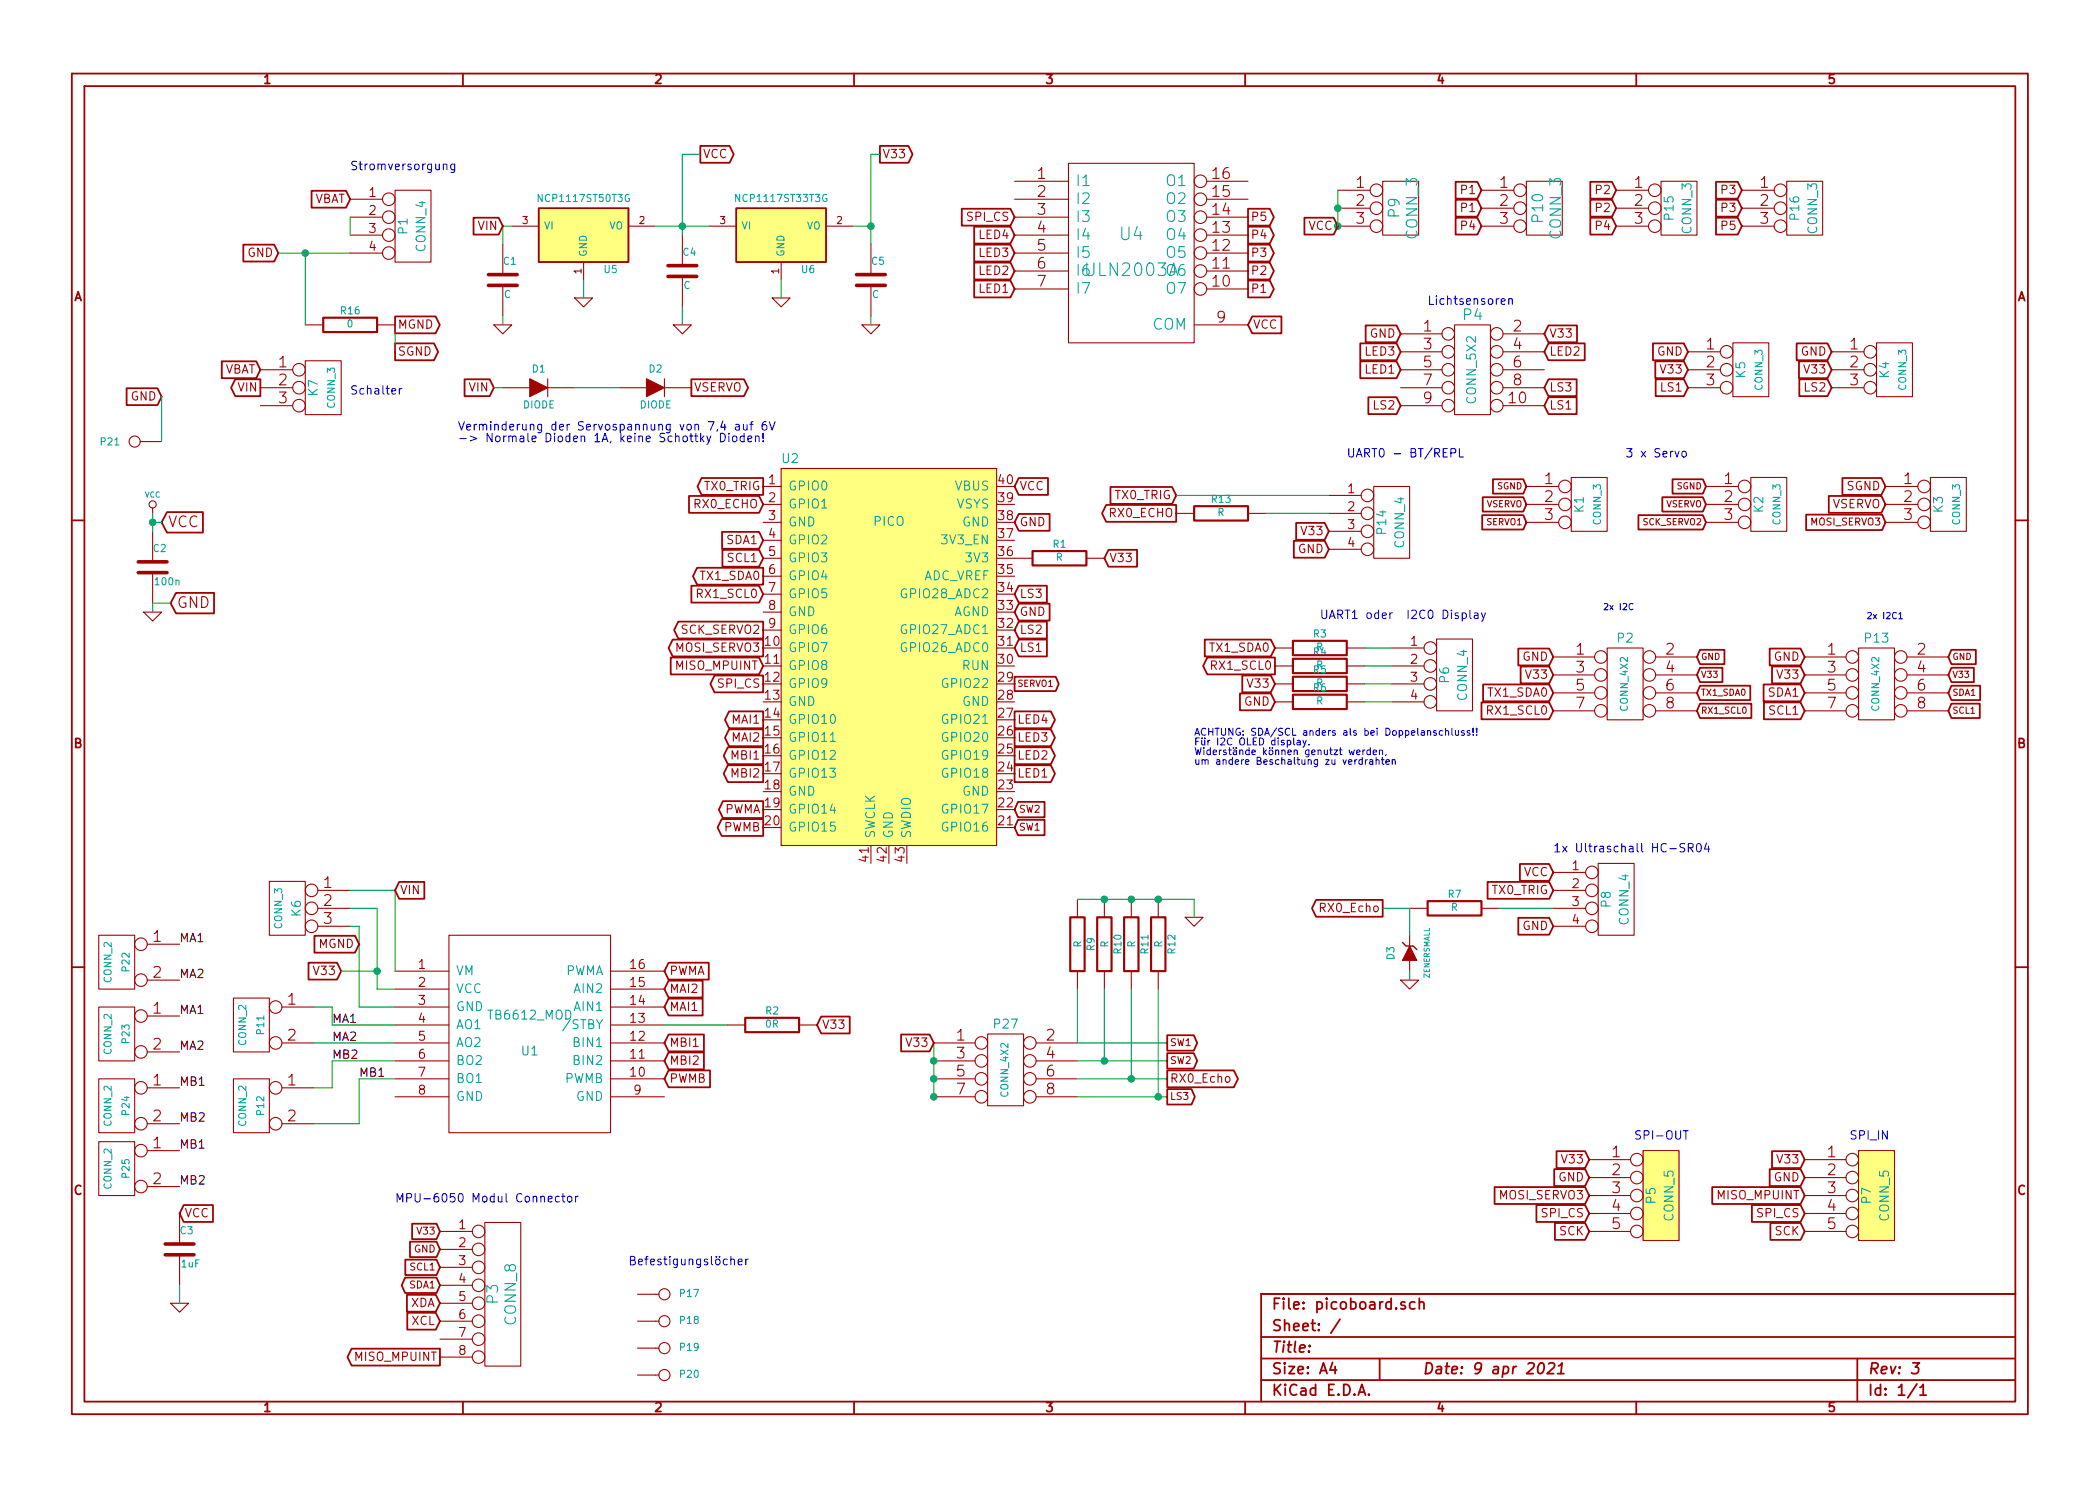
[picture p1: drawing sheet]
<svg xmlns="http://www.w3.org/2000/svg" width="297mm" height="210mm" viewBox="0 0 297 210" stroke-linecap="round" stroke-linejoin="round" font-family="sans-serif">
<defs><g id="words">
<g font-size="2.5" fill="#00a0a0">
<text x="158.4" y="34.1">U4</text>
<text x="153.8" y="39.2">ULN2003A</text>
</g>
<g font-size="2.1" fill="#a00000">
<text x="146.7" y="25.4">1</text>
<text x="146.7" y="27.9">2</text>
<text x="171.6" y="27.9">15</text>
<text x="171.6" y="25.4">16</text>
<text x="191.8" y="26.7">1</text>
<text x="191.8" y="29.2">2</text>
<text x="212.1" y="26.7">1</text>
<text x="212.1" y="29.2">2</text>
<text x="231.2" y="26.7">1</text>
<text x="231.2" y="29.2">2</text>
<text x="249" y="26.7">1</text>
<text x="249" y="29.2">2</text>
<text x="146.7" y="30.5">3</text>
<text x="146.7" y="33">4</text>
<text x="146.7" y="35.6">5</text>
<text x="171.6" y="35.6">12</text>
<text x="171.6" y="33">13</text>
<text x="171.6" y="30.5">14</text>
<text x="191.8" y="31.7">3</text>
<text x="212.1" y="31.7">3</text>
<text x="231.2" y="31.7">3</text>
<text x="249" y="31.7">3</text>
<text x="146.7" y="38.1">6</text>
<text x="146.7" y="40.6">7</text>
<text x="171.6" y="40.6">10</text>
<text x="171.6" y="38.1">11</text>
<text x="172.1" y="45.7">9</text>
<text x="201.3" y="47">1</text>
<text x="214" y="47">2</text>
<text x="39.4" y="52.1">1</text>
<text x="201.3" y="49.5">3</text>
<text x="201.3" y="52.1">5</text>
<text x="214" y="49.5">4</text>
<text x="214" y="52.1">6</text>
<text x="241.4" y="49.5">1</text>
<text x="241.4" y="52.1">2</text>
<text x="261.7" y="49.5">1</text>
<text x="261.7" y="52.1">2</text>
<text x="39.4" y="54.6">2</text>
<text x="39.4" y="57.1">3</text>
<text x="201.3" y="54.6">7</text>
<text x="201.3" y="57.1">9</text>
<text x="213.5" y="57.1">10</text>
<text x="214" y="54.6">8</text>
<text x="241.4" y="54.6">3</text>
<text x="261.7" y="54.6">3</text>
<text x="218.5" y="68.6">1</text>
<text x="218.5" y="71.1">2</text>
<text x="243.9" y="68.6">1</text>
<text x="243.9" y="71.1">2</text>
<text x="269.3" y="68.6">1</text>
<text x="269.3" y="71.1">2</text>
<text x="23.8" y="74.7">VCC</text>
<text x="218.5" y="73.7">3</text>
<text x="243.9" y="73.7">3</text>
<text x="269.3" y="73.7">3</text>
<text x="25" y="86.1">GND</text>
<text x="222.9" y="92.7">1</text>
<text x="222.9" y="95.2">3</text>
<text x="235.6" y="92.7">2</text>
<text x="235.6" y="95.2">4</text>
<text x="258.5" y="92.7">1</text>
<text x="258.5" y="95.2">3</text>
<text x="271.2" y="92.7">2</text>
<text x="271.2" y="95.2">4</text>
<text x="222.9" y="97.8">5</text>
<text x="222.9" y="100.3">7</text>
<text x="235.6" y="97.8">6</text>
<text x="235.6" y="100.3">8</text>
<text x="258.5" y="97.8">5</text>
<text x="258.5" y="100.3">7</text>
<text x="271.2" y="97.8">6</text>
<text x="271.2" y="100.3">8</text>
<text x="45.8" y="125.7">1</text>
<text x="45.8" y="128.3">2</text>
<text x="45.8" y="130.8">3</text>
<text x="21.6" y="133.3">1</text>
<text x="21.6" y="143.5">1</text>
<text x="21.6" y="138.4">2</text>
<text x="40.7" y="142.2">1</text>
<text x="21.6" y="148.6">2</text>
<text x="40.7" y="147.3">2</text>
<text x="135.3" y="147.3">1</text>
<text x="135.3" y="149.9">3</text>
<text x="148" y="147.3">2</text>
<text x="148" y="149.9">4</text>
<text x="21.6" y="153.7">1</text>
<text x="40.7" y="153.7">1</text>
<text x="135.3" y="152.4">5</text>
<text x="135.3" y="154.9">7</text>
<text x="148" y="152.4">6</text>
<text x="148" y="154.9">8</text>
<text x="21.6" y="158.7">2</text>
<text x="40.7" y="158.7">2</text>
<text x="21.6" y="162.6">1</text>
<text x="21.6" y="167.6">2</text>
<text x="228" y="163.8">1</text>
<text x="228" y="166.4">2</text>
<text x="258.5" y="163.8">1</text>
<text x="258.5" y="166.4">2</text>
<text x="228" y="168.9">3</text>
<text x="228" y="171.4">4</text>
<text x="228" y="174">5</text>
<text x="258.5" y="168.9">3</text>
<text x="258.5" y="171.4">4</text>
<text x="258.5" y="174">5</text>
<text x="179.9" y="185.4">File: picoboard.sch</text>
<text x="179.9" y="191.5">Title:</text>
<text x="179.9" y="188.4">Sheet: /</text>
<text x="179.9" y="197.6">KiCad E.D.A.</text>
<text x="179.9" y="194.5">Size: A4</text>
<text x="201.2" y="194.5">Date: 9 apr 2021</text>
<text x="264.2" y="194.5">Rev: 3</text>
<text x="264.2" y="197.6">Id: 1/1</text>
</g>
<g font-size="2.1" fill="#00a0a0">
<text x="152.1" y="26.4">I1</text>
<text x="152.1" y="29">I2</text>
<text x="165.1" y="29">O2</text>
<text x="165.1" y="26.4">O1</text>
<text x="152.1" y="31.5">I3</text>
<text x="152.1" y="34">I4</text>
<text x="165.1" y="34">O4</text>
<text x="165.1" y="31.5">O3</text>
<text x="198" y="30.7" transform="rotate(-90 198 30.7)">P9</text>
<text x="200.6" y="33.8" transform="rotate(-90 200.6 33.8)">CONN_3</text>
<text x="218.4" y="31.3" transform="rotate(-90 218.4 31.3)">P10</text>
<text x="220.9" y="33.8" transform="rotate(-90 220.9 33.8)">CONN_3</text>
<text x="152.1" y="36.6">I5</text>
<text x="152.1" y="39.1">I6</text>
<text x="152.1" y="41.7">I7</text>
<text x="165.1" y="41.7">O7</text>
<text x="165.1" y="39.1">O6</text>
<text x="165.1" y="36.6">O5</text>
<text x="162.9" y="46.7">COM</text>
<text x="207" y="45.4">P4</text>
<text x="70.5" y="184.4" transform="rotate(-90 70.5 184.4)">P3</text>
<text x="73.1" y="187.4" transform="rotate(-90 73.1 187.4)">CONN_8</text>
</g>
<g font-size="1.8" fill="#a00000">
<text x="37.3" y="11.9">1</text>
<text x="92.7" y="11.9">2</text>
<text x="148" y="11.9">3</text>
<text x="203.3" y="11.9">4</text>
<text x="258.6" y="11.9">5</text>
<text x="52.2" y="27.9">1</text>
<text x="52.2" y="30.5">2</text>
<text x="52.2" y="33">3</text>
<text x="52.2" y="35.6">4</text>
<text x="10.4" y="42.7">A</text>
<text x="285.3" y="42.7">A</text>
<text x="108.7" y="68.6">1</text>
<text x="108.7" y="71.1">2</text>
<text x="141.3" y="68.6">40</text>
<text x="141.3" y="71.1">39</text>
<text x="190.7" y="69.8">1</text>
<text x="108.7" y="73.7">3</text>
<text x="108.7" y="76.2">4</text>
<text x="141.3" y="76.2">37</text>
<text x="141.3" y="73.7">38</text>
<text x="190.7" y="72.4">2</text>
<text x="190.7" y="74.9">3</text>
<text x="190.7" y="77.5">4</text>
<text x="108.7" y="78.7">5</text>
<text x="108.7" y="81.3">6</text>
<text x="108.7" y="83.8">7</text>
<text x="141.3" y="83.8">34</text>
<text x="141.3" y="81.3">35</text>
<text x="141.3" y="78.7">36</text>
<text x="108.7" y="86.4">8</text>
<text x="108.7" y="88.9">9</text>
<text x="141.3" y="88.9">32</text>
<text x="141.3" y="86.4">33</text>
<text x="108.3" y="91.4">10</text>
<text x="108.3" y="94">11</text>
<text x="141.3" y="94">30</text>
<text x="141.3" y="91.4">31</text>
<text x="199.5" y="91.4">1</text>
<text x="199.5" y="94">2</text>
<text x="108.3" y="96.5">12</text>
<text x="108.3" y="99.1">13</text>
<text x="108.3" y="101.6">14</text>
<text x="141.3" y="101.6">27</text>
<text x="141.3" y="99.1">28</text>
<text x="141.3" y="96.5">29</text>
<text x="199.5" y="96.5">3</text>
<text x="199.5" y="99.1">4</text>
<text x="10.4" y="105.9">B</text>
<text x="108.3" y="104.1">15</text>
<text x="108.3" y="106.7">16</text>
<text x="141.3" y="106.7">25</text>
<text x="141.3" y="104.1">26</text>
<text x="285.3" y="105.9">B</text>
<text x="108.3" y="109.2">17</text>
<text x="108.3" y="111.8">18</text>
<text x="141.3" y="111.8">23</text>
<text x="141.3" y="109.2">24</text>
<text x="108.3" y="116.8">20</text>
<text x="108.3" y="114.3">19</text>
<text x="141.3" y="116.8">21</text>
<text x="141.3" y="114.3">22</text>
<text x="122.9" y="121.9" transform="rotate(-90 122.9 121.9)">41</text>
<text x="125.5" y="121.9" transform="rotate(-90 125.5 121.9)">42</text>
<text x="128" y="121.9" transform="rotate(-90 128 121.9)">43</text>
<text x="222.4" y="123.2">1</text>
<text x="222.4" y="125.7">2</text>
<text x="222.4" y="128.3">3</text>
<text x="222.4" y="130.8">4</text>
<text x="59.2" y="137.2">1</text>
<text x="89.2" y="137.2">16</text>
<text x="59.2" y="139.7">2</text>
<text x="59.2" y="142.2">3</text>
<text x="89.2" y="142.2">14</text>
<text x="89.2" y="139.7">15</text>
<text x="59.2" y="144.8">4</text>
<text x="59.2" y="147.3">5</text>
<text x="59.2" y="149.9">6</text>
<text x="89.2" y="149.9">11</text>
<text x="89.2" y="147.3">12</text>
<text x="89.2" y="144.8">13</text>
<text x="59.2" y="152.4">7</text>
<text x="59.2" y="154.9">8</text>
<text x="89.2" y="152.4">10</text>
<text x="89.7" y="154.9">9</text>
<text x="10.4" y="169.1">C</text>
<text x="64.9" y="174">1</text>
<text x="285.3" y="169.1">C</text>
<text x="64.9" y="176.5">2</text>
<text x="64.9" y="179.1">3</text>
<text x="64.9" y="181.6">4</text>
<text x="64.9" y="184.1">5</text>
<text x="64.9" y="186.7">6</text>
<text x="64.9" y="189.2">7</text>
<text x="64.9" y="191.8">8</text>
<text x="37.3" y="199.8">1</text>
<text x="92.7" y="199.8">2</text>
<text x="148" y="199.8">3</text>
<text x="203.3" y="199.8">4</text>
<text x="258.6" y="199.8">5</text>
</g>
<g font-size="1.8" fill="#00a0a0">
<text x="57.7" y="33.1" transform="rotate(-90 57.7 33.1)">P1</text>
<text x="60.2" y="35.6" transform="rotate(-90 60.2 35.6)">CONN_4</text>
<text x="236.8" y="31" transform="rotate(-90 236.8 31)">P15</text>
<text x="239.3" y="33" transform="rotate(-90 239.3 33)">CONN_3</text>
<text x="254.6" y="31" transform="rotate(-90 254.6 31)">P16</text>
<text x="257.1" y="33" transform="rotate(-90 257.1 33)">CONN_3</text>
<text x="246.9" y="53.4" transform="rotate(-90 246.9 53.4)">K5</text>
<text x="267.3" y="53.4" transform="rotate(-90 267.3 53.4)">K4</text>
<text x="45" y="56" transform="rotate(-90 45 56)">K7</text>
<text x="208.8" y="57" transform="rotate(-90 208.8 57)">CONN_5X2</text>
<text x="110.6" y="65.6">U2</text>
<text x="111.5" y="69.5">GPIO0</text>
<text x="135.1" y="69.5">VBUS</text>
<text x="111.5" y="72">GPIO1</text>
<text x="111.5" y="74.5">GND</text>
<text x="111.5" y="77.1">GPIO2</text>
<text x="123.6" y="74.5">PICO</text>
<text x="133.4" y="77.1">3V3_EN</text>
<text x="135.2" y="72">VSYS</text>
<text x="136" y="74.5">GND</text>
<text x="196.1" y="75.5" transform="rotate(-90 196.1 75.5)">P14</text>
<text x="198.7" y="77.5" transform="rotate(-90 198.7 77.5)">CONN_4</text>
<text x="224.1" y="72.5" transform="rotate(-90 224.1 72.5)">K1</text>
<text x="249.5" y="72.5" transform="rotate(-90 249.5 72.5)">K2</text>
<text x="274.9" y="72.5" transform="rotate(-90 274.9 72.5)">K3</text>
<text x="111.5" y="79.6">GPIO3</text>
<text x="111.5" y="82.2">GPIO4</text>
<text x="130.4" y="82.2">ADC_VREF</text>
<text x="136.8" y="79.6">3V3</text>
<text x="111.5" y="84.7">GPIO5</text>
<text x="111.5" y="87.2">GND</text>
<text x="111.5" y="89.8">GPIO6</text>
<text x="127.8" y="89.8">GPIO27_ADC1</text>
<text x="127.8" y="84.7">GPIO28_ADC2</text>
<text x="134.7" y="87.2">AGND</text>
<text x="111.5" y="92.3">GPIO7</text>
<text x="111.5" y="94.9">GPIO8</text>
<text x="127.8" y="92.3">GPIO26_ADC0</text>
<text x="136.1" y="94.9">RUN</text>
<text x="228.8" y="91">P2</text>
<text x="263.9" y="91">P13</text>
<text x="111.5" y="97.4">GPIO9</text>
<text x="111.5" y="99.9">GND</text>
<text x="133.6" y="97.4">GPIO22</text>
<text x="136" y="99.9">GND</text>
<text x="205" y="96.6" transform="rotate(-90 205 96.6)">P6</text>
<text x="207.6" y="99.1" transform="rotate(-90 207.6 99.1)">CONN_4</text>
<text x="111.5" y="102.5">GPIO10</text>
<text x="111.5" y="105">GPIO11</text>
<text x="111.5" y="107.6">GPIO12</text>
<text x="133.6" y="107.6">GPIO19</text>
<text x="133.6" y="105">GPIO20</text>
<text x="133.6" y="102.5">GPIO21</text>
<text x="111.5" y="110.1">GPIO13</text>
<text x="111.5" y="112.6">GND</text>
<text x="133.6" y="110.1">GPIO18</text>
<text x="136" y="112.6">GND</text>
<text x="111.5" y="117.7">GPIO15</text>
<text x="111.5" y="115.2">GPIO14</text>
<text x="123.8" y="118.6" transform="rotate(-90 123.8 118.6)">SWCLK</text>
<text x="126.4" y="118.6" transform="rotate(-90 126.4 118.6)">GND</text>
<text x="128.9" y="118.6" transform="rotate(-90 128.9 118.6)">SWDIO</text>
<text x="133.6" y="117.7">GPIO16</text>
<text x="133.6" y="115.2">GPIO17</text>
<text x="42.6" y="129.6" transform="rotate(-90 42.6 129.6)">K6</text>
<text x="227.9" y="128.3" transform="rotate(-90 227.9 128.3)">P8</text>
<text x="230.4" y="130.8" transform="rotate(-90 230.4 130.8)">CONN_4</text>
<text x="64.5" y="138">VM</text>
<text x="64.5" y="140.6">VCC</text>
<text x="64.5" y="143.1">GND</text>
<text x="79.8" y="138">PWMA</text>
<text x="81.3" y="143.1">AIN1</text>
<text x="81.3" y="140.6">AIN2</text>
<text x="64.5" y="145.7">AO1</text>
<text x="64.5" y="148.2">AO2</text>
<text x="69.2" y="144.3">TB6612_MOD</text>
<text x="73.8" y="149.4">U1</text>
<text x="80.1" y="145.7">/STBY</text>
<text x="81.3" y="148.2">BIN1</text>
<text x="140.7" y="145.6">P27</text>
<text x="64.5" y="150.7">BO2</text>
<text x="64.5" y="153.3">BO1</text>
<text x="64.5" y="155.8">GND</text>
<text x="79.8" y="153.3">PWMB</text>
<text x="81.3" y="150.7">BIN2</text>
<text x="81.4" y="155.8">GND</text>
<text x="234.2" y="170.2" transform="rotate(-90 234.2 170.2)">P5</text>
<text x="236.8" y="172.7" transform="rotate(-90 236.8 172.7)">CONN_5</text>
<text x="264.7" y="170.2" transform="rotate(-90 264.7 170.2)">P7</text>
<text x="267.3" y="172.7" transform="rotate(-90 267.3 172.7)">CONN_5</text>
</g>
<g font-size="1.7" fill="#a00000">
<text x="99.5" y="22.4">VCC</text>
<text x="124.9" y="22.4">V33</text>
<text x="44.3" y="28.8">VBAT</text>
<text x="206.8" y="27.5">P1</text>
<text x="225.8" y="27.5">P2</text>
<text x="243.6" y="27.5">P3</text>
<text x="67.6" y="32.6">VIN</text>
<text x="136.9" y="31.3">SPI_CS</text>
<text x="138.5" y="33.9">LED4</text>
<text x="176.9" y="33.9">P4</text>
<text x="176.9" y="31.3">P5</text>
<text x="185" y="32.6">VCC</text>
<text x="206.8" y="30">P1</text>
<text x="206.8" y="32.6">P4</text>
<text x="225.8" y="30">P2</text>
<text x="225.8" y="32.6">P4</text>
<text x="243.6" y="32.6">P5</text>
<text x="243.6" y="30">P3</text>
<text x="35" y="36.4">GND</text>
<text x="138.5" y="41.5">LED1</text>
<text x="138.5" y="38.9">LED2</text>
<text x="138.5" y="36.4">LED3</text>
<text x="176.9" y="41.5">P1</text>
<text x="176.9" y="38.9">P2</text>
<text x="176.9" y="36.4">P3</text>
<text x="56.3" y="46.6">MGND</text>
<text x="177.3" y="46.6">VCC</text>
<text x="193.7" y="47.8">GND</text>
<text x="219.2" y="47.8">V33</text>
<text x="31.6" y="52.9">VBAT</text>
<text x="56.3" y="50.4">SGND</text>
<text x="193.1" y="50.4">LED3</text>
<text x="193.1" y="52.9">LED1</text>
<text x="219.2" y="50.4">LED2</text>
<text x="234.3" y="50.4">GND</text>
<text x="235.1" y="52.9">V33</text>
<text x="254.7" y="50.4">GND</text>
<text x="255.4" y="52.9">V33</text>
<text x="18.4" y="56.7">GND</text>
<text x="33.7" y="55.4">VIN</text>
<text x="66.3" y="55.4">VIN</text>
<text x="98.2" y="55.4">VSERVO</text>
<text x="194.3" y="58">LS2</text>
<text x="219.2" y="58">LS1</text>
<text x="219.2" y="55.4">LS3</text>
<text x="235" y="55.4">LS1</text>
<text x="255.3" y="55.4">LS2</text>
<text x="98.2" y="72">RX0_ECHO</text>
<text x="99.6" y="69.4">TX0_TRIG</text>
<text x="144.2" y="69.4">VCC</text>
<text x="157.7" y="70.7">TX0_TRIG</text>
<text x="259" y="72">VSERVO</text>
<text x="261.2" y="69.4">SGND</text>
<text x="102.8" y="77">SDA1</text>
<text x="144.2" y="74.5">GND</text>
<text x="157" y="73.2">RX0_ECHO</text>
<text x="184.3" y="75.8">V33</text>
<text x="99.1" y="82.1">TX1_SDA0</text>
<text x="103" y="79.6">SCL1</text>
<text x="156.9" y="79.6">V33</text>
<text x="183.5" y="78.3">GND</text>
<text x="96.4" y="89.7">SCK_SERVO2</text>
<text x="98.8" y="84.7">RX1_SCL0</text>
<text x="144.2" y="87.2">GND</text>
<text x="144.2" y="89.7">LS2</text>
<text x="144.2" y="84.7">LS3</text>
<text x="95.6" y="92.3">MOSI_SERVO3</text>
<text x="95.7" y="94.8">MISO_MPUINT</text>
<text x="144.2" y="92.3">LS1</text>
<text x="171.2" y="92.3">TX1_SDA0</text>
<text x="171.5" y="94.8">RX1_SCL0</text>
<text x="215.3" y="93.5">GND</text>
<text x="250.9" y="93.5">GND</text>
<text x="101.6" y="97.4">SPI_CS</text>
<text x="175.9" y="99.9">GND</text>
<text x="176.7" y="97.4">V33</text>
<text x="210.6" y="98.6">TX1_SDA0</text>
<text x="210.6" y="101.2">RX1_SCL0</text>
<text x="216" y="96.1">V33</text>
<text x="250.1" y="98.6">SDA1</text>
<text x="250.3" y="101.2">SCL1</text>
<text x="251.6" y="96.1">V33</text>
<text x="103.6" y="105">MAI2</text>
<text x="103.6" y="102.4">MAI1</text>
<text x="103.6" y="107.5">MBI1</text>
<text x="143.9" y="107.5">LED2</text>
<text x="143.9" y="105">LED3</text>
<text x="143.9" y="102.4">LED4</text>
<text x="103.6" y="110.1">MBI2</text>
<text x="143.9" y="110.1">LED1</text>
<text x="102.3" y="115.1">PWMA</text>
<text x="102.3" y="117.7">PWMB</text>
<text x="215.5" y="124">VCC</text>
<text x="56.6" y="126.6">VIN</text>
<text x="186.9" y="129.1">RX0_Echo</text>
<text x="211" y="126.6">TX0_TRIG</text>
<text x="215.3" y="131.6">GND</text>
<text x="44.6" y="138">V33</text>
<text x="45" y="134.2">MGND</text>
<text x="94.7" y="138">PWMA</text>
<text x="94.7" y="143.1">MAI1</text>
<text x="94.7" y="140.5">MAI2</text>
<text x="94.7" y="148.2">MBI1</text>
<text x="116.3" y="145.6">V33</text>
<text x="128.4" y="148.2">V33</text>
<text x="94.7" y="150.7">MBI2</text>
<text x="94.7" y="153.2">PWMB</text>
<text x="165.5" y="153.2">RX0_Echo</text>
<text x="220.4" y="167.2">GND</text>
<text x="221.1" y="164.7">V33</text>
<text x="250.9" y="167.2">GND</text>
<text x="251.6" y="164.7">V33</text>
<text x="26.1" y="172.3">VCC</text>
<text x="212.1" y="169.7">MOSI_SERVO3</text>
<text x="218.1" y="172.3">SPI_CS</text>
<text x="243" y="169.7">MISO_MPUINT</text>
<text x="248.6" y="172.3">SPI_CS</text>
<text x="220.5" y="174.8">SCK</text>
<text x="251" y="174.8">SCK</text>
<text x="58" y="185">XDA</text>
<text x="58.2" y="187.5">XCL</text>
<text x="50.3" y="192.6">MISO_MPUINT</text>
</g>
<g font-size="1.7" fill="#00f">
<text x="49.5" y="24.1">Stromversorgung</text>
<text x="201.9" y="43.2">Lichtsensoren</text>
<text x="49.5" y="55.9">Schalter</text>
<text x="64.8" y="61">Verminderung der Servospannung von 7,4 auf 6V</text>
<text x="64.8" y="62.6">-&gt; Normale Dioden 1A, keine Schottky Dioden!</text>
<text x="190.5" y="64.8">UART0 - BT/REPL</text>
<text x="231.4" y="64.8">3 x Servo</text>
<text x="186.7" y="87.6">UART1 oder I2C0 Display</text>
<text x="219.7" y="120.6">1x Ultraschall HC-SR04</text>
<text x="231.1" y="161.3">SPI-OUT</text>
<text x="261.6" y="161.3">SPI_IN</text>
<text x="55.9" y="170.2">MPU-6050 Modul Connector</text>
<text x="88.9" y="179.1">Befestigungslöcher</text>
</g>
<g font-size="1.7">
<text x="25.4" y="133.3">MA1</text>
<text x="25.4" y="138.4">MA2</text>
<text x="25.4" y="143.5">MA1</text>
<text x="25.4" y="148.6">MA2</text>
<text x="47" y="144.8">MA1</text>
<text x="47" y="147.3">MA2</text>
<text x="47" y="149.9">MB2</text>
<text x="25.4" y="153.7">MB1</text>
<text x="50.8" y="152.4">MB1</text>
<text x="25.4" y="158.7">MB2</text>
<text x="25.4" y="162.6">MB1</text>
<text x="25.4" y="167.6">MB2</text>
</g>
<g font-size="1.4" fill="#00a0a0">
<text x="76.4" y="28.6">NCP1117ST50T3G</text>
<text x="104.4" y="28.6">NCP1117ST33T3G</text>
<text x="77" y="32.5">VI</text>
<text x="86.1" y="32.5">VO</text>
<text x="104.9" y="32.5">VI</text>
<text x="114" y="32.5">VO</text>
<text x="71.2" y="37.5">C1</text>
<text x="83.1" y="36.3" transform="rotate(-90 83.1 36.3)">GND</text>
<text x="85.5" y="38.7">U5</text>
<text x="96.6" y="36.2">C4</text>
<text x="96.7" y="40.9">C</text>
<text x="111" y="36.3" transform="rotate(-90 111 36.3)">GND</text>
<text x="113.4" y="38.7">U6</text>
<text x="123.3" y="37.5">C5</text>
<text x="48.2" y="44.5">R16</text>
<text x="49.1" y="46.4">0</text>
<text x="71.3" y="42.2">C</text>
<text x="123.3" y="42.2">C</text>
<text x="75.3" y="52.8">D1</text>
<text x="91.8" y="52.8">D2</text>
<text x="47.4" y="57.7" transform="rotate(-90 47.4 57.7)">CONN_3</text>
<text x="74" y="57.8">DIODE</text>
<text x="90.5" y="57.8">DIODE</text>
<text x="249.4" y="55.2" transform="rotate(-90 249.4 55.2)">CONN_3</text>
<text x="269.7" y="55.2" transform="rotate(-90 269.7 55.2)">CONN_3</text>
<text x="14.3" y="63.1">P21</text>
<text x="171.4" y="71.2">R13</text>
<text x="149" y="77.5">R1</text>
<text x="172.2" y="73">R</text>
<text x="226.5" y="74.2" transform="rotate(-90 226.5 74.2)">CONN_3</text>
<text x="251.9" y="74.2" transform="rotate(-90 251.9 74.2)">CONN_3</text>
<text x="277.3" y="74.2" transform="rotate(-90 277.3 74.2)">CONN_3</text>
<text x="21.7" y="78.2">C2</text>
<text x="22" y="82.8">100n</text>
<text x="149.3" y="79.4">R</text>
<text x="185.8" y="92.8">R4</text>
<text x="185.8" y="95.3">R5</text>
<text x="185.8" y="90.2">R3</text>
<text x="186.2" y="94.6">R</text>
<text x="186.2" y="92.1">R</text>
<text x="185.8" y="97.9">R6</text>
<text x="186.2" y="97.2">R</text>
<text x="186.2" y="99.7">R</text>
<text x="230.3" y="100.5" transform="rotate(-90 230.3 100.5)">CONN_4X2</text>
<text x="265.9" y="100.5" transform="rotate(-90 265.9 100.5)">CONN_4X2</text>
<text x="40" y="131.4" transform="rotate(-90 40 131.4)">CONN_3</text>
<text x="204.9" y="127.1">R7</text>
<text x="205.2" y="128.9">R</text>
<text x="18.4" y="137.4" transform="rotate(-90 18.4 137.4)">P22</text>
<text x="153" y="134.1" transform="rotate(-90 153 134.1)">R</text>
<text x="154.9" y="134.5" transform="rotate(-90 154.9 134.5)">R9</text>
<text x="156.8" y="134.1" transform="rotate(-90 156.8 134.1)">R</text>
<text x="158.7" y="134.9" transform="rotate(-90 158.7 134.9)">R10</text>
<text x="160.6" y="134.1" transform="rotate(-90 160.6 134.1)">R</text>
<text x="162.5" y="134.9" transform="rotate(-90 162.5 134.9)">R11</text>
<text x="164.4" y="134.1" transform="rotate(-90 164.4 134.1)">R</text>
<text x="166.3" y="134.9" transform="rotate(-90 166.3 134.9)">R12</text>
<text x="197.3" y="135.8" transform="rotate(-90 197.3 135.8)">D3</text>
<text x="15.8" y="139" transform="rotate(-90 15.8 139)">CONN_2</text>
<text x="108.3" y="143.6">R2</text>
<text x="15.8" y="149.2" transform="rotate(-90 15.8 149.2)">CONN_2</text>
<text x="18.4" y="147.5" transform="rotate(-90 18.4 147.5)">P23</text>
<text x="34.9" y="147.9" transform="rotate(-90 34.9 147.9)">CONN_2</text>
<text x="37.4" y="146.3" transform="rotate(-90 37.4 146.3)">P11</text>
<text x="108.3" y="145.4">0R</text>
<text x="142.7" y="155.1" transform="rotate(-90 142.7 155.1)">CONN_4X2</text>
<text x="15.8" y="159.3" transform="rotate(-90 15.8 159.3)">CONN_2</text>
<text x="18.4" y="157.7" transform="rotate(-90 18.4 157.7)">P24</text>
<text x="34.9" y="159.3" transform="rotate(-90 34.9 159.3)">CONN_2</text>
<text x="37.4" y="157.7" transform="rotate(-90 37.4 157.7)">P12</text>
<text x="18.4" y="166.6" transform="rotate(-90 18.4 166.6)">P25</text>
<text x="15.8" y="168.2" transform="rotate(-90 15.8 168.2)">CONN_2</text>
<text x="25.5" y="174.7">C3</text>
<text x="25.7" y="179.4">1uF</text>
<text x="96.2" y="183.6">P17</text>
<text x="96.2" y="187.4">P18</text>
<text x="96.2" y="191.2">P19</text>
<text x="96.2" y="195">P20</text>
</g>
<g font-size="1.4" fill="#a00000">
<text x="73.9" y="31.7">3</text>
<text x="90.4" y="31.7">2</text>
<text x="101.9" y="31.7">3</text>
<text x="118.4" y="31.7">2</text>
<text x="82.3" y="38.7" transform="rotate(-90 82.3 38.7)">1</text>
<text x="110.2" y="38.7" transform="rotate(-90 110.2 38.7)">1</text>
<text x="256.2" y="74.4">MOSI_SERVO3</text>
<text x="144.1" y="117.6">SW1</text>
<text x="144.1" y="115">SW2</text>
<text x="165.5" y="148.1">SW1</text>
<text x="165.5" y="150.6">SW2</text>
<text x="165.5" y="155.7">LS3</text>
<text x="58.1" y="179.8">SCL1</text>
<text x="58.5" y="177.3">GND</text>
<text x="59.1" y="174.7">V33</text>
<text x="57.9" y="182.3">SDA1</text>
</g>
<g font-size="1.4" fill="#00f">
<text x="168.9" y="104.1">ACHTUNG: SDA/SCL anders als bei Doppelanschluss!!</text>
<text x="168.9" y="105.5">Für I2C OLED display.</text>
<text x="168.9" y="106.9">Widerstände können genutzt werden,</text>
<text x="168.9" y="108.2">um andere Beschaltung zu verdrahten</text>
</g>
<g font-size="1.2" fill="#a00000">
<text x="210.2" y="71.8">VSERVO</text>
<text x="211.7" y="69.3">SGND</text>
<text x="235.6" y="71.8">VSERVO</text>
<text x="237.1" y="69.3">SGND</text>
<text x="210.3" y="74.3">SERVO1</text>
<text x="232.4" y="74.3">SCK_SERVO2</text>
<text x="240.6" y="93.4">GND</text>
<text x="240.6" y="95.9">V33</text>
<text x="276.2" y="93.4">GND</text>
<text x="276.2" y="95.9">V33</text>
<text x="143.9" y="97.2">SERVO1</text>
<text x="240.6" y="98.5">TX1_SDA0</text>
<text x="240.6" y="101">RX1_SCL0</text>
<text x="276.2" y="98.5">SDA1</text>
<text x="276.2" y="101">SCL1</text>
</g>
<g font-size="1.2" fill="#00f">
<text x="227.5" y="86.4">2x I2C</text>
<text x="264.9" y="87.6">2x I2C1</text>
</g>
<g font-size="1.1" fill="#00a0a0">
<text x="20.5" y="70.4">VCC</text>
<text x="202.3" y="138.5" transform="rotate(-90 202.3 138.5)">ZENERSMALL</text>
</g>
</g></defs>
<g fill="none" stroke="#a00000" stroke-width=".25">
<path d="M10.2 10.4h276.6v189.7h-276.6zM11.9 12.2h273.2v186.1h-273.2zM65.5 10.4v1.8M120.8 10.4v1.8M176.1 10.4v1.8M231.4 10.4v1.8M34.4 34.6h4.4l.6 1.2-.6 1.2h-4.4zM44.1 27h4.8l.6 1.2-.6 1.2h-4.8zM67 30.8h3.5l.6 1.2-.6 1.2h-3.5zM76.2 29.5h12.7v7.6h-12.7zM99.1 20.6h4.1l.6 1.2-.6 1.2h-4.1zM104.1 29.5h12.7v7.6h-12.7z"/>
<path d="M124.5 20.6h4l.6 1.2-.6 1.2h-4zM136 29.5h6.9l.6 1.2-.6 1.2h-6.9zM137.8 39.7h5.1l.6 1.2-.6 1.2h-5.1zM137.8 37.2h5.1l.6 1.1-.6 1.2h-5.1zM137.8 34.6h5.1l.6 1.2-.6 1.2h-5.1zM137.8 32.1h5.1l.6 1.2-.6 1.2h-5.1zM176.5 39.7h3.1l.6 1.2-.6 1.2h-3.1zM176.5 37.2h3.1l.6 1.1-.6 1.2h-3.1zM176.5 34.6h3.1l.6 1.2-.6 1.2h-3.1zM176.5 32.1h3.1l.6 1.2-.6 1.2h-3.1zM176.5 29.5h3.1l.6 1.2-.6 1.2h-3.1zM184.5 30.8h4.1l.6 1.2-.6 1.2h-4.1z"/>
<path d="M205.9 25.7h3.1l.5 1.2-.5 1.2h-3.1zM205.9 28.3h3.1l.5 1.2-.5 1.2h-3.1zM205.9 30.8h3.1l.5 1.2-.5 1.2h-3.1zM224.9 25.7h3.1l.6 1.2-.6 1.2h-3.1zM224.9 28.3h3.1l.6 1.2-.6 1.2h-3.1zM224.9 30.8h3.1l.6 1.2-.6 1.2h-3.1zM242.7 30.8h3.1l.6 1.2-.6 1.2h-3.1zM242.7 28.3h3.1l.6 1.2-.6 1.2h-3.1zM242.7 25.7h3.1l.6 1.2-.6 1.2h-3.1zM17.9 54.9h4.4l.6 1.2-.6 1.2h-4.4zM31.4 51.1h4.8l.6 1.2-.6 1.2h-4.8zM33.3 53.7h3.5v2.4h-3.5l-.6-1.2z"/>
<path d="M55.9 44.8h5.7l.6 1.2-.6 1.2h-5.7zM55.9 48.6h5.5l.6 1.2-.6 1.2h-5.5zM65.7 53.7h3.6l.5 1.2-.5 1.2h-3.6zM97.8 53.7h7.4l.6 1.2-.6 1.2h-7.4zM177.1 44.8h4.2v2.4h-4.2l-.6-1.2zM192.4 48.6h5.1l.6 1.2-.6 1.2h-5.1zM192.4 51.1h5.1l.6 1.2-.6 1.2h-5.1zM193.2 46h4.3l.6 1.2-.6 1.2h-4.3zM193.5 56.2h4l.6 1.2-.6 1.2h-4zM219 46h4.1v2.4h-4.1l-.6-1.2zM219 48.6h5.2v2.4h-5.2l-.6-1.2zM219 56.2h4v2.4h-4l-.6-1.2z"/>
<path d="M219 53.7h4v2.4h-4l-.6-1.2zM233.8 48.6h4.4l.6 1.2-.6 1.2h-4.4zM234.1 51.1h4.1l.6 1.2-.6 1.2h-4.1zM234.2 53.7h4l.6 1.2-.6 1.2h-4zM254.1 48.6h4.4l.6 1.2-.6 1.2h-4.4zM254.5 51.1h4l.6 1.2-.6 1.2h-4zM254.5 53.7h4l.6 1.2-.6 1.2h-4zM10.2 73.6h1.7M23.6 72.5h5.1v2.9h-5.1l-.7-1.5zM97.5 70.2h9.9l.5 1.2-.5 1.2h-9.9zM99.2 67.6h8.7v2.4h-8.7l-.5-1.2zM102.1 75.3h5.3l.5 1.1-.5 1.2h-5.3z"/>
<path d="M102.2 77.8h5.2l.5 1.2-.5 1.2h-5.2zM144.1 72.7h4.4v2.4h-4.4l-.6-1.2zM144.1 67.6h4.1v2.4h-4.1l-.6-1.2zM156.5 71.4h9.9v2.4h-9.9l-.6-1.2zM156.8 77.8h4v2.4h-4l-.6-1.2zM157.1 68.9h8.7l.6 1.2-.6 1.2h-8.7zM183 76.5h4.4l.6 1.2-.6 1.2h-4.4zM183.3 74h4.1l.6 1.2-.6 1.2h-4.1zM209.7 72.9h5.8l.4 1-.4 1h-5.8zM209.7 70.4h5.8l.4 1-.4 1h-5.8zM211.2 67.8h4.3l.4 1-.4 1h-4.3zM231.7 72.9h9.2l.4 1-.4 1h-9.2z"/>
<path d="M235.1 70.4h5.8l.4 1-.4 1h-5.8zM236.6 67.8h4.3l.4 1-.4 1h-4.3zM255.5 72.8h10.7l.5 1.1-.5 1.1h-10.7zM258.7 70.2h7.4l.6 1.2-.6 1.2h-7.4zM260.6 67.6h5.5l.6 1.2-.6 1.2h-5.5zM285.1 73.6h1.7M24.9 83.9h5.4v2.9h-5.4l-.8-1.5zM94.9 93h12.5l.5 1.2-.5 1.2h-12.5zM95.1 90.5h12.8v2.4h-12.8l-.5-1.2zM95.9 88h12v2.3h-12l-.5-1.2zM97.8 82.9h9.6l.5 1.2-.5 1.2h-9.6zM98.6 80.3h9.3v2.4h-9.3l-.6-1.2z"/>
<path d="M101.1 95.6h6.8v2.4h-6.8l-.6-1.2zM143.5 95.8h5.8l.5 1-.5 1h-5.8zM144.1 85.4h4.4v2.4h-4.4l-.6-1.2zM144.1 90.5h4v2.4h-4l-.6-1.2zM144.1 88h4v2.3h-4l-.6-1.2zM144.1 82.9h4v2.4h-4l-.6-1.2zM170.4 90.5h9.4l.5 1.2-.5 1.2h-9.4zM170.8 93h9.5v2.4h-9.5l-.6-1.2zM175.4 98.1h4.4l.5 1.2-.5 1.2h-4.4zM175.7 95.6h4.1l.5 1.2-.5 1.2h-4.1zM209.5 99.4h9.6l.6 1.2-.6 1.2h-9.6zM209.8 96.8h9.3l.6 1.2-.6 1.2h-9.3z"/>
<path d="M214.8 91.8h4.3l.6 1.2-.6 1.2h-4.3zM215.1 94.3h4l.6 1.2-.6 1.2h-4zM240.5 91.9h3.4v2.1h-3.4l-.5-1zM240.5 97h7.1v2.1h-7.1l-.5-1.1zM240.5 99.6h7.2v2h-7.2l-.5-1zM240.5 94.5h3.1v2h-3.1l-.5-1zM249.5 96.8h5.2l.6 1.2-.6 1.2h-5.2zM249.5 99.4h5.2l.6 1.2-.6 1.2h-5.2zM250.3 91.8h4.4l.6 1.2-.6 1.2h-4.4zM250.6 94.3h4.1l.6 1.2-.6 1.2h-4.1zM276 91.9h3.5v2.1h-3.5l-.4-1zM276 94.5h3.2v2h-3.2l-.4-1z"/>
<path d="M276 97h4.1v2.1h-4.1l-.4-1.1zM276 99.6h4v2h-4l-.4-1zM102.1 115.9h5.8v2.4h-5.8l-.6-1.2zM102.3 113.4h5.6v2.3h-5.6l-.6-1.2zM102.9 105.7h5v2.4h-5l-.5-1.2zM102.9 108.3h5v2.4h-5l-.5-1.2zM103.1 103.2h4.8v2.4h-4.8l-.6-1.2zM103.1 100.7h4.8v2.3h-4.8l-.6-1.2zM143.5 108.3h5.1l.6 1.2-.6 1.2h-5.1zM143.5 105.7h5.1l.6 1.2-.6 1.2h-5.1zM143.5 103.2h5.1l.6 1.2-.6 1.2h-5.1zM143.5 100.7h5.1l.6 1.1-.6 1.2h-5.1z"/>
<path d="M144 116h3.8v2.2h-3.8l-.5-1.1zM144 113.5h3.8v2.1h-3.8l-.5-1.1zM10.2 136.8h1.7M43.6 136.2h4.1l.6 1.2-.6 1.2h-4.1zM44.5 132.4h5.7l.6 1.2-.6 1.2h-5.7zM56.5 124.8h3.5v2.4h-3.5l-.6-1.2zM94.6 138.8h4.8v2.3h-4.8l-.6-1.2zM94.6 136.2h5.7v2.4h-5.7l-.6-1.2zM186.2 127.3h9.4v2.4h-9.4l-.6-1.2zM210.4 124.8h8.7l.6 1.2-.6 1.2h-8.7zM214.8 129.9h4.3l.6 1.2-.6 1.2h-4.3zM215 122.2h4.1l.6 1.2-.6 1.2h-4.1z"/>
<path d="M285.1 136.8h1.7M94.6 141.3h4.8v2.4h-4.8l-.6-1.2zM94.6 146.4h5v2.4h-5l-.6-1.2zM94.6 148.9h5v2.4h-5l-.6-1.2zM94.6 151.5h5.8v2.3h-5.8l-.6-1.2zM116.2 143.8h4v2.4h-4l-.6-1.2zM127.5 146.4h4l.6 1.2-.6 1.2h-4zM165.1 146.5h3.8l.4 1.1-.4 1.1h-3.8zM165.1 149h3.8l.4 1.1-.4 1.1h-3.8zM165.1 151.5h9.4l.6 1.1-.6 1.2h-9.4zM165.1 154.1h3.4l.5 1.1-.5 1.1h-3.4zM26 170.5h4.1v2.4h-4.1l-.6-1.2z"/>
<path d="M57.3 178.2h4.4l.5 1.1-.5 1.1h-4.4zM58 175.7h3.7l.5 1.1-.5 1.1h-3.7zM58.3 173.1h3.4l.5 1.1-.5 1.1h-3.4zM211.4 168h12.8l.6 1.2-.6 1.2h-12.8zM217.3 170.5h6.9l.6 1.2-.6 1.2h-6.9zM219.8 165.4h4.4l.6 1.2-.6 1.2h-4.4zM219.9 173h4.3l.6 1.2-.6 1.2h-4.3zM220.2 162.9h4l.6 1.2-.6 1.2h-4zM242.2 168h12.5l.6 1.2-.6 1.2h-12.5zM247.8 170.5h6.9l.6 1.2-.6 1.2h-6.9zM250.3 165.4h4.4l.6 1.2-.6 1.2h-4.4zM250.4 173h4.3l.6 1.2-.6 1.2h-4.3z"/>
<path d="M250.6 162.9h4.1l.6 1.2-.6 1.2h-4.1zM49.7 190.8h12.5v2.4h-12.5l-.6-1.2zM57.3 180.8h4.4l.5 1.1-.5 1.1h-4.4l-.5-1.1zM57.6 183.2h4l.6 1.2-.6 1.2h-4zM57.6 185.7h4l.6 1.2-.6 1.2h-4zM65.5 198.3v1.8M120.8 198.3v1.8M176.1 198.3v1.8M178.4 189.2h106.7M178.4 195.3h106.7M178.4 192.2h106.7M185.2 190.4h.1l-.1 .1v-.1v.1"/>
<path d="M188.5 192.8l-.4 1h1M188.8 193.3v1.1M189.5 186.7l-1.3 1.9M192.1 197.4l.5-1.5 .5 1.5M192.3 197h.7M193.6 197.3h.1l-.1 .1-.1-.1h.1v.1M195.1 192.2v3.1M198.7 184.3l-.3-.1-.3 .2 .1 .2 .5 .2 .1 .1-.1 .2-.1 .1-.5-.1M200.1 184.3a.48 .48 0 0 0-.6 0l-.1 .6a.48 .48 0 0 0 .7 .2M200.8 184.3a.38 .38 0 0 1 .6 .1v.8M200.8 183.7v1.5M217.8 193a.35 .35 0 0 1 .3-.2 .35 .35 0 0 1 .3 .3 .87 .87 0 0 1-.6 1.3l-.1-.1a1.14 1.14 0 0 1 .1-1.3z"/>
<path d="M219 193l.3-.2h.3a.32 .32 0 0 1 .3 .5l-.1 .2-1 .9h1M220.3 194.4h.9M220.4 193.3l.6-.5-.2 1.6M231.4 198.3v1.8M262.7 192.2v6.1M270.6 192.8h.9l-.6 .6a.38 .38 0 0 1 .5 .3l-.1 .4-.3 .3h-.4l-.2-.2M271.1 195.8l-1.3 2M271.6 196.3l.4-.4v1.5M271.6 197.4h.9M285.1 183.1h-106.7v15.2"/>
</g>
<g fill="#ffff80" stroke="#ffff80" stroke-width=".25">
<path d="M232.4 162.8h5.1v12.7h-5.1z"/>
<path d="M262.9 162.8h5.1v12.7h-5.1z"/>
<path d="M76.2 29.5h12.7v7.6h-12.7z"/>
<path d="M104.1 29.5h12.7v7.6h-12.7z"/>
<path d="M110.5 66.3h30.5v53.3h-30.5z"/>
</g>
<g fill="none" stroke="#a00000" stroke-width=".15">
<path d="M49.5 28.2h4.6M49.5 30.7h4.6M49.5 33.3h4.6M49.5 35.8h4.6M55.9 26.9h5.1v10.2h-5.1zM71.1 34.5v4.4M72.4 32h3.8M82.5 37.1v2.5M88.9 32h3.8M96.5 33.3v4.3M96.5 39.1v4.3M100.3 32h3.8"/>
<path d="M110.5 37.1v2.5M116.8 32h3.8M123.2 34.5v4.4M143.5 28.2h7.6M143.5 30.7h7.6M143.5 33.3h7.6M143.5 35.8h7.6M143.5 25.6h7.6M143.5 38.3h7.6M151.1 23.1h17.8v25.4h-17.8zM170.7 28.2h5.8M170.7 30.7h5.8"/>
<path d="M170.7 33.3h5.8M170.7 35.8h5.8M170.7 25.6h5.8M170.7 38.3h5.8M189.2 26.9h4.6M189.2 29.5h4.6M189.2 32h4.6M195.6 25.6h5.1v7.7h-5.1zM209.5 26.9h4.6M209.5 29.5h4.6M209.5 32h4.6M215.9 25.6h5.1v7.7h-5.1z"/>
<path d="M228.6 26.9h4.6M228.6 29.5h4.6M228.6 32h4.6M234.9 25.6h5.1v7.7h-5.1zM246.4 26.9h4.6M246.4 29.5h4.6M246.4 32h4.6M252.7 25.6h5.1v7.7h-5.1zM36.8 52.3h4.6M36.8 54.9h4.6M36.8 57.4h4.6M43.2 51h5.1v7.7h-5.1z"/>
<path d="M43.2 46h2.5M53.3 46h2.6M69.8 46h2.6l-1.3 1.2zM71.1 54.9h3.8M71.1 40.4v4.3M77.5 54.9h3.8M77.5 53.6v2.5M81.3 42.2h2.5l-1.3 1.2zM87.6 54.9h3.8M94 54.9h3.8M94 53.6v2.5M95.2 46h2.6l-1.3 1.2z"/>
<path d="M109.2 42.2h2.6l-1.3 1.2zM121.9 46h2.6l-1.3 1.2zM123.2 40.4v4.3M143.5 40.9h7.6M168.9 46h7.6M170.7 40.9h5.8M198.1 47.2h5.9M198.1 49.8h5.9M198.1 52.3h5.9M198.1 54.9h5.9M198.1 57.4h5.9M205.7 46h5.1v12.7h-5.1z"/>
<path d="M212.6 47.2h5.8M212.6 49.8h5.8M212.6 52.3h5.8M212.6 54.9h5.8M212.6 57.4h5.8M238.8 49.8h4.5M238.8 52.3h4.5M238.8 54.9h4.5M245.1 48.5h5.1v7.6h-5.1zM259.1 49.8h4.6M259.1 52.3h4.6M259.1 54.9h4.6"/>
<path d="M265.4 48.5h5.1v7.6h-5.1zM19.8 62.5h3.1M21.6 71.9v.7M21.6 75.2v4.3M107.9 68.8h2.6M107.9 71.4h2.6M107.9 73.9h2.6M107.9 76.4h2.6M107.9 79h2.6M110.5 66.3h30.5v53.3h-30.5zM119.9 71.3l.6-.1 .1-.2v-.3l-.2-.1h-.5v1.3M120.2 71.3l.4 .6"/>
<path d="M121.2 71.1h.5v.8M121.7 71.3l-.4 .1a.25 .25 0 0 0-.2 .2 .25 .25 0 0 0 .2 .3l.4-.1M122.8 71.1a.31 .31 0 0 0-.5 .1l.1 .2 .4 .1v.1l-.1 .3-.4-.1M123.4 71.1l.3-.1 .3 .3v.3l-.1 .2h-.5M123.4 71v1.3M124.5 71.1l.4-.1 .2 .3v.3l-.1 .2h-.5M124.5 70.6v1.3M125.6 71.5l.6-.2-.1-.2-.3-.1-.2 .2 .1 .6h.4M126.7 71v.9M127.1 71l-.2 .1-.2 .2M127.5 71v.9M127.9 71l-.2 .1-.2 .2"/>
<path d="M128.2 71l.3 .9M128.8 71l-.4 1.2-.2 .1M130.3 71.3l.6-.1 .1-.2-.1-.3-.2-.1h-.4v1.3M131.5 70.6v.1M131.5 71v.9M143.5 79h2.5M153.7 79h2.5M166.4 72.6h2.5M176.5 72.6h2.6M188 70.1h4.5M188 72.6h4.5M188 75.2h4.5"/>
<path d="M188 77.7h4.5M194.3 68.8h5.1v10.2h-5.1zM215.9 68.8h4.6M215.9 71.4h4.6M215.9 73.9h4.6M222.2 67.6h5.1v7.6h-5.1zM241.3 68.8h4.6M241.3 71.4h4.6M241.3 73.9h4.6M247.6 67.6h5.1v7.6h-5.1zM266.7 68.8h4.6M266.7 71.4h4.6"/>
<path d="M266.7 73.9h4.6M273 67.6h5.1v7.6h-5.1zM20.3 86.6h2.6l-1.3 1.3zM21.6 81v4.3M107.9 81.5h2.6M107.9 84.1h2.6M107.9 86.6h2.6M107.9 89.1h2.6M180.3 91.7h2.6M180.3 94.2h2.6M180.3 96.8h2.6M180.3 99.3h2.6"/>
<path d="M190.5 91.7h2.5M190.5 94.2h2.5M190.5 96.8h2.5M190.5 99.3h2.5M196.8 91.7h4.6M196.8 94.2h4.6M196.8 96.8h4.6M196.8 99.3h4.6M203.2 90.4h5.1v10.2h-5.1zM219.7 93h5.9M219.7 95.5h5.9M219.7 98h5.9"/>
<path d="M227.3 91.7h5.1v10.1h-5.1zM234.2 93h5.8M234.2 95.5h5.8M234.2 98h5.8M255.3 93h5.8M255.3 95.5h5.8M255.3 98h5.8M262.9 91.7h5.1v10.1h-5.1zM269.7 93h5.9M269.7 95.5h5.9M269.7 98h5.9M219.7 100.6h5.9"/>
<path d="M234.2 100.6h5.8M255.3 100.6h5.8M269.7 100.6h5.9M14 132.3h5v7.6h-5zM20.8 133.6h4.6M20.8 138.7h4.6M38.1 124.7h5.1v7.6h-5.1zM45 126h4.5M45 128.5h4.5M45 131.1h4.5M55.9 137.4h7.6M55.9 139.9h7.6"/>
<path d="M63.5 132.3h22.9v28h-22.9zM86.4 137.4h7.6M86.4 139.9h7.6M152.4 127.2v2.6M152.4 137.4v2.5M156.2 127.2v2.6M156.2 137.4v2.5M160 127.2v2.6M160 137.4v2.5M163.8 127.2v2.6M163.8 137.4v2.5M167.6 129.8h2.6l-1.3 1.3z"/>
<path d="M198.1 138.7h2.6l-1.3 1.2zM199.4 128.5h2.5M199.4 132.3v1.6M199.4 135.9v1.5M209.5 128.5h2.6M219.7 123.4h4.6M219.7 126h4.6M219.7 128.5h4.6M219.7 131.1h4.6M226.1 122.2h5v10.1h-5zM14 152.6h5v7.7h-5zM14 142.5h5v7.6h-5z"/>
<path d="M20.8 153.9h4.6M20.8 159h4.6M20.8 143.8h4.6M20.8 148.8h4.6M33 141.2h5.1v7.6h-5.1zM33 152.6h5.1v7.7h-5.1zM39.9 142.5h4.5M39.9 147.6h4.5M39.9 153.9h4.5M39.9 159h4.5M55.9 142.5h7.6M55.9 145h7.6"/>
<path d="M55.9 147.6h7.6M55.9 150.1h7.6M55.9 152.6h7.6M55.9 155.2h7.6M86.4 142.5h7.6M86.4 145h7.6M86.4 147.6h7.6M86.4 150.1h7.6M86.4 152.6h7.6M86.4 155.2h7.6M102.9 145h2.5M113 145h2.6"/>
<path d="M132.1 147.6h5.8M132.1 150.1h5.8M132.1 152.6h5.8M132.1 155.2h5.8M139.7 146.3h5.1v10.2h-5.1zM146.6 147.6h5.8M146.6 150.1h5.8M146.6 152.6h5.8M146.6 155.2h5.8M14 161.5h5v7.7h-5zM20.8 162.8h4.6M20.8 167.9h4.6"/>
<path d="M25.4 171.7v4.3M25.4 177.5v4.4M62.2 174.2h4.6M62.2 176.8h4.6M62.2 179.3h4.6M68.6 173h5.1v20.3h-5.1zM224.8 164.1h5.8M224.8 166.6h5.8M224.8 169.2h5.8M224.8 171.7h5.8M224.8 174.2h5.8M232.4 162.8h5.1v12.7h-5.1z"/>
<path d="M255.3 164.1h5.8M255.3 166.6h5.8M255.3 169.2h5.8M255.3 171.7h5.8M255.3 174.2h5.8M262.9 162.8h5.1v12.7h-5.1zM24.1 184.4h2.6l-1.3 1.3zM62.2 181.9h4.6M62.2 184.4h4.6M62.2 186.9h4.6M62.2 189.5h4.6M62.2 192h4.6"/>
<path d="M90.2 186.9h3M90.2 183.1h3M90.2 190.7h3M90.2 194.6h3"/>
<circle cx="55" cy="30.7" r=".89"/>
<circle cx="55" cy="35.8" r=".89"/>
<circle cx="55" cy="28.2" r=".89"/>
<circle cx="55" cy="33.3" r=".89"/>
<circle cx="169.8" cy="28.2" r=".89"/>
<circle cx="169.8" cy="38.3" r=".89"/>
<circle cx="169.8" cy="35.8" r=".89"/>
<circle cx="169.8" cy="33.3" r=".89"/>
<circle cx="169.8" cy="25.6" r=".89"/>
<circle cx="169.8" cy="30.7" r=".89"/>
<circle cx="194.7" cy="29.5" r=".89"/>
<circle cx="194.7" cy="26.9" r=".89"/>
<circle cx="194.7" cy="32" r=".89"/>
<circle cx="215" cy="32" r=".89"/>
<circle cx="215" cy="29.5" r=".89"/>
<circle cx="215" cy="26.9" r=".89"/>
<circle cx="234.1" cy="32" r=".89"/>
<circle cx="234.1" cy="26.9" r=".89"/>
<circle cx="234.1" cy="29.5" r=".89"/>
<circle cx="251.8" cy="26.9" r=".89"/>
<circle cx="251.8" cy="32" r=".89"/>
<circle cx="251.8" cy="29.5" r=".89"/>
<circle cx="42.3" cy="54.9" r=".89"/>
<circle cx="42.3" cy="57.4" r=".89"/>
<circle cx="42.3" cy="52.3" r=".89"/>
<circle cx="169.8" cy="40.9" r=".89"/>
<circle cx="204.9" cy="49.8" r=".89"/>
<circle cx="204.9" cy="47.2" r=".89"/>
<circle cx="204.9" cy="52.3" r=".89"/>
<circle cx="204.9" cy="57.4" r=".89"/>
<circle cx="204.9" cy="54.9" r=".89"/>
<circle cx="211.7" cy="57.4" r=".89"/>
<circle cx="211.7" cy="47.2" r=".89"/>
<circle cx="211.7" cy="52.3" r=".89"/>
<circle cx="211.7" cy="49.8" r=".89"/>
<circle cx="211.7" cy="54.9" r=".89"/>
<circle cx="244.2" cy="49.8" r=".89"/>
<circle cx="244.2" cy="52.3" r=".89"/>
<circle cx="244.2" cy="54.9" r=".89"/>
<circle cx="264.5" cy="54.9" r=".89"/>
<circle cx="264.5" cy="49.8" r=".89"/>
<circle cx="264.5" cy="52.3" r=".89"/>
<circle cx="19" cy="62.5" r=".79"/>
<circle cx="21.6" cy="71.4" r=".51"/>
<circle cx="193.4" cy="70.1" r=".89"/>
<circle cx="193.4" cy="75.2" r=".89"/>
<circle cx="193.4" cy="77.7" r=".89"/>
<circle cx="193.4" cy="72.6" r=".89"/>
<circle cx="221.4" cy="71.4" r=".89"/>
<circle cx="221.4" cy="68.8" r=".89"/>
<circle cx="221.4" cy="73.9" r=".89"/>
<circle cx="246.8" cy="73.9" r=".89"/>
<circle cx="246.8" cy="68.8" r=".89"/>
<circle cx="246.8" cy="71.4" r=".89"/>
<circle cx="272.2" cy="71.4" r=".89"/>
<circle cx="272.2" cy="73.9" r=".89"/>
<circle cx="272.2" cy="68.8" r=".89"/>
<circle cx="202.3" cy="91.7" r=".89"/>
<circle cx="202.3" cy="94.2" r=".89"/>
<circle cx="202.3" cy="96.8" r=".89"/>
<circle cx="202.3" cy="99.3" r=".89"/>
<circle cx="226.4" cy="95.5" r=".89"/>
<circle cx="226.4" cy="98" r=".89"/>
<circle cx="226.4" cy="93" r=".89"/>
<circle cx="233.3" cy="93" r=".89"/>
<circle cx="233.3" cy="95.5" r=".89"/>
<circle cx="233.3" cy="98" r=".89"/>
<circle cx="262" cy="98" r=".89"/>
<circle cx="262" cy="95.5" r=".89"/>
<circle cx="262" cy="93" r=".89"/>
<circle cx="268.9" cy="95.5" r=".89"/>
<circle cx="268.9" cy="93" r=".89"/>
<circle cx="268.9" cy="98" r=".89"/>
<circle cx="226.4" cy="100.6" r=".89"/>
<circle cx="233.3" cy="100.6" r=".89"/>
<circle cx="262" cy="100.6" r=".89"/>
<circle cx="268.9" cy="100.6" r=".89"/>
<circle cx="19.9" cy="138.7" r=".89"/>
<circle cx="19.9" cy="133.6" r=".89"/>
<circle cx="44.1" cy="131.1" r=".89"/>
<circle cx="44.1" cy="128.5" r=".89"/>
<circle cx="44.1" cy="126" r=".89"/>
<circle cx="225.2" cy="128.5" r=".89"/>
<circle cx="225.2" cy="131.1" r=".89"/>
<circle cx="225.2" cy="126" r=".89"/>
<circle cx="225.2" cy="123.4" r=".89"/>
<circle cx="19.9" cy="148.8" r=".89"/>
<circle cx="19.9" cy="153.9" r=".89"/>
<circle cx="19.9" cy="143.8" r=".89"/>
<circle cx="19.9" cy="159" r=".89"/>
<circle cx="39" cy="147.6" r=".89"/>
<circle cx="39" cy="142.5" r=".89"/>
<circle cx="39" cy="153.9" r=".89"/>
<circle cx="39" cy="159" r=".89"/>
<circle cx="138.8" cy="147.6" r=".89"/>
<circle cx="138.8" cy="152.6" r=".89"/>
<circle cx="138.8" cy="150.1" r=".89"/>
<circle cx="138.8" cy="155.2" r=".89"/>
<circle cx="145.7" cy="147.6" r=".89"/>
<circle cx="145.7" cy="150.1" r=".89"/>
<circle cx="145.7" cy="155.2" r=".89"/>
<circle cx="145.7" cy="152.6" r=".89"/>
<circle cx="19.9" cy="167.9" r=".89"/>
<circle cx="19.9" cy="162.8" r=".89"/>
<circle cx="67.7" cy="179.3" r=".89"/>
<circle cx="67.7" cy="174.2" r=".89"/>
<circle cx="67.7" cy="176.8" r=".89"/>
<circle cx="231.5" cy="164.1" r=".89"/>
<circle cx="231.5" cy="166.6" r=".89"/>
<circle cx="231.5" cy="169.2" r=".89"/>
<circle cx="231.5" cy="171.7" r=".89"/>
<circle cx="231.5" cy="174.2" r=".89"/>
<circle cx="262" cy="174.2" r=".89"/>
<circle cx="262" cy="166.6" r=".89"/>
<circle cx="262" cy="169.2" r=".89"/>
<circle cx="262" cy="164.1" r=".89"/>
<circle cx="262" cy="171.7" r=".89"/>
<circle cx="67.7" cy="181.9" r=".89"/>
<circle cx="67.7" cy="184.4" r=".89"/>
<circle cx="67.7" cy="186.9" r=".89"/>
<circle cx="67.7" cy="189.5" r=".89"/>
<circle cx="67.7" cy="192" r=".89"/>
<circle cx="94" cy="190.7" r=".79"/>
<circle cx="94" cy="186.9" r=".79"/>
<circle cx="94" cy="194.6" r=".79"/>
<circle cx="94" cy="183.1" r=".79"/>
</g>
<g fill="none" stroke="#00f" stroke-width=".15">
<path d="M62.7 23.3l.2-.1 .3 .1v.7M64.3 23.2v1.1l-.2 .1h-.3M64.3 23.3l-.3-.1-.2 .2 .1 .5 .1 .1 .3-.1M56.5 55v.8M56.8 55h-.2l-.1 .2M102.2 59.6l-.2 .8h.7M106.5 59.7l-.3 .1v1.1M108.4 59.7a.46 .46 0 0 0-.6 .5v.4l.1 .2 .4 .1 .1-.2 .1-.4-.2-.2h-.3l-.2 .2M108.8 59.7l.4 1.2 .4-1.2M212.3 42.7l.6-.2v-.2h-.4l-.2 .1 .1 .6 .1 .1 .4-.1M213.4 42.4l.2-.1h.3v.8M213.4 42.3v.8"/>
<path d="M100 61.7l.3 .8M100.5 61.7l-.4 1.1-.1 .1M101.9 61.3a.6 .6 0 0 1 .7 .6 .6 .6 0 0 1-.7 .6zM102.5 60v.9M103.1 61.3v.1M103.1 61.7v.8M103.7 61.7h.3l.2 .2v.4l-.1 .1a.31 .31 0 0 1-.5-.1zM104.1 60.1h.4l.1 .8M104.6 60.3l-.4 .1a.23 .23 0 0 0-.1 .4l.1 .1 .4-.1M105.2 60v.8l.3 .1 .2-.2M105.3 61.7h-.4l-.2 .2 .1 .5 .1 .1 .4-.1M105.3 61.3v1.2"/>
<path d="M105.7 60v.9M105.8 62.1l.5-.1v-.3h-.3l-.2 .2v.5l.2 .1 .3-.1M106.1 60h.4M106.9 61.8l.1-.1h.3l.1 .8M106.9 61.7v.8M107.9 62.4v.1M107.9 61.3v.7M205.2 64.1l.6-.1 .1-.2v-.2l-.2-.1h-.5v1.2M206.4 63.5v1.2h.6M230.1 63.5h.7l-.4 .4 .4 .1v.5l-.2 .2h-.3l-.2-.2M206.8 86.8l.4-.1 .2 .2v.4l-.1 .1-.1 .1-.4-.1M207.9 86.3v1l.2 .2"/>
<path d="M208.6 86.8h.4l.1 .7M209.1 87l-.4 .1a.23 .23 0 0 0-.1 .3l.1 .1 .4-.1M209.5 86.7l.3 .8M210.1 86.7l-.4 1.1-.2 .1M226.9 85.5l.4-.1 .1 .2-.5 .7h.5M264.2 86.7h.4l.1 .2-.6 .6h.6M183 104.4v.9l.1 .1M183.5 104.8h.4v.6M183.9 105h-.3l-.2 .2 .2 .2h.3M184.3 104.7l.2 .7M184.8 104.7l-.4 1h-.1M185.1 105.3v.1"/>
<path d="M191.9 106.4h.5l-.1-.2-.3-.1-.1 .2v.4h.4M192.8 106.1v.7M193.1 106.1l-.3 .2M193.1 107.5v.6M193.4 107.5l-.3 .2M193.8 107.5h.3l.1 .6M193.8 106.2l-.3-.1-.2 .2 .1 .4h.4M193.8 105.8v1M194.2 107.7l-.3 .1-.2 .1 .2 .2h.3M194.2 106.4h.5v-.2l-.3-.1-.2 .2 .1 .4h.4M194.6 107.6l.1-.1a.23 .23 0 0 1 .4 .1v.5M194.6 107.2v.9"/>
<path d="M195.1 106.2h.1a.23 .23 0 0 1 .4 .1v.5M195.1 106.1v.7M195.4 107.5h.4M195.5 107.2v.8l.3 .1M196 107.8l.5-.1v-.2h-.3l-.2 .1 .1 .5h.4M196.1 106.7l-.1 .2M196.9 107.6l.1-.1a.23 .23 0 0 1 .4 .1v.5M196.9 107.5v.6M204.1 103.4h-.3l-.2 .2v.4h.5M204.5 103.5v-.1a.23 .23 0 0 1 .4 .1v.5M204.5 103v1M205.4 103v.9l.1 .1"/>
<path d="M205.9 103.4v.6h.4M206.3 103.4v.6M207.1 103.4h-.2l-.2 .1 .1 .2 .3 .1v.2h-.4M207.9 103.4h-.2l-.2 .1 .1 .2 .3 .1v.2h-.4M208.4 104h.1M208.4 103v.7M208.9 104h.1M208.9 103v.7M238.3 119.4l-.5-.1-.2 .3 .1 .3 .6 .2v.3l-.2 .1h-.5M238.8 120l.6-.1 .1-.2-.1-.2-.1-.2h-.5v1.2M239.1 120l.4 .5M240.1 119.5l.3-.2a.68 .68 0 0 1-.2 1.2h-.1a.91 .91 0 0 1 0-1z"/>
<path d="M241.4 119.3l-.3 .8h.7M241.7 119.7v.8M238.1 160h.7M238.5 160v1.2M77.5 169.7l.6-.2v-.2h-.4l-.2 .1 .1 .6 .1 .1 .4-.1M79.1 169.3h-.3l-.2 .2 .1 .5 .1 .1 .3-.1M79.5 169.3h.4M79.6 168.9v1l.3 .2M80.4 169.3h.3l.2 .2v.3l-.1 .2a.31 .31 0 0 1-.5-.2zM81.4 169.3v.8M81.8 169.3h-.3l-.1 .2M103.4 178.3l.2-.2 .2 .1 .1 .8"/>
<path d="M104.4 178.6l.6-.2-.1-.2-.3-.1-.2 .2 .1 .6 .1 .1 .3-.1M105.5 178.1v.9M105.8 178.1l-.2 .1-.1 .2"/>
</g>
<path d="M69.1 38.9h4.1M94.5 39.1h4.1M94.5 37.6h4.1M121.2 38.9h4M69.1 40.4h4.1M121.2 40.4h4M19.6 79.5h4M19.6 81h4M23.4 177.5h4M23.4 176h4" fill="none" stroke="#a00000" stroke-width=".51"/>
<g fill="none" stroke="#00a000" stroke-width=".15">
<path d="M39.4 35.8h10.1M43.2 35.8v10.2M49.5 30.7v2.6M72.4 32h-1.3v2.5M82.5 39.6v2.6M92.7 32h7.6M99.1 21.8h-2.6v11.5M110.5 39.6v2.6M120.6 32h2.6M124.5 21.8h-1.3v12.7M189.2 26.9v5.1M22.9 56.1v6.4"/>
<path d="M55.9 46v3.8M69.8 54.9h1.3M71.1 44.7v1.3M81.3 54.9h6.3M96.5 43.4v2.6M123.2 44.7v1.3M21.6 72.6v2.6M21.6 73.9h1.3M166.4 70.1h21.6M179.1 72.6h8.9M24.1 85.3h-2.5v1.3M193 94.2h3.8"/>
<path d="M193 96.8h3.8M193 99.3h3.8M193 91.7h3.8M48.3 137.4h5M49.5 131.1h1.3v11.4h5.1M49.5 128.5h3.8v11.4h2.6M49.5 126h6.4v11.4M152.4 139.9v7.7h12.7M152.4 127.2h16.5v2.6M156.2 139.9v10.2M160 139.9v12.7M163.8 139.9v15.3"/>
<path d="M195.6 128.5h3.8v3.8M199.4 137.4v1.3M212.1 128.5h7.6M44.4 142.5h2.6v2.5h8.9M44.4 147.6h11.5M55.9 150.1h-8.9v3.8h-2.6M55.9 152.6h-5.1v6.4h-6.4M94 145h8.9M132.1 147.6v7.6M152.4 150.1h12.7M152.4 152.6h12.7M152.4 155.2h12.7"/>
<path d="M25.4 181.9v2.5"/>
</g>
<g fill="#00a000" stroke="#00a000" stroke-width=".25">
<circle cx="21.6" cy="73.9" r=".41"/>
<circle cx="189.2" cy="29.5" r=".41"/>
<circle cx="189.2" cy="32" r=".41"/>
<circle cx="96.5" cy="32" r=".41"/>
<circle cx="123.2" cy="32" r=".41"/>
<circle cx="53.3" cy="137.4" r=".41"/>
<circle cx="132.1" cy="150.1" r=".41"/>
<circle cx="132.1" cy="152.6" r=".41"/>
<circle cx="132.1" cy="155.2" r=".41"/>
<circle cx="156.2" cy="127.2" r=".41"/>
<circle cx="160" cy="127.2" r=".41"/>
<circle cx="163.8" cy="127.2" r=".41"/>
<circle cx="156.2" cy="150.1" r=".41"/>
<circle cx="160" cy="152.6" r=".41"/>
<circle cx="163.8" cy="155.2" r=".41"/>
<circle cx="43.2" cy="35.8" r=".41"/>
</g>
<g fill="none" stroke="#a00000" stroke-width=".3">
<path d="M45.7 45h7.6v2h-7.6zM146 78h7.7v2h-7.7zM168.9 71.6h7.6v2.1h-7.6zM182.9 93.2h7.6v2h-7.6zM182.9 95.8h7.6v2h-7.6zM182.9 98.3h7.6v2h-7.6zM182.9 90.7h7.6v2h-7.6zM151.4 129.8h2v7.6h-2zM155.2 129.8h2v7.6h-2zM159 129.8h2v7.6h-2zM162.8 129.8h2v7.6h-2zM201.9 127.5h7.6v2h-7.6z"/>
<path d="M105.4 144h7.6v2h-7.6z"/>
</g>
<g fill="#a00000" stroke="#a00000" stroke-width=".15">
<path d="M74.9 53.6l2.6 1.3-2.6 1.2z"/>
<path d="M91.4 53.6l2.6 1.3-2.6 1.2z"/>
<path d="M199.4 133.9l1 2h-2z"/>
</g>
<path d="M198.4 133.3l.5 .6h1l.5 .5" fill="none" stroke="#a00000" stroke-width=".2"/>
<use href="#words"/>
</svg>
